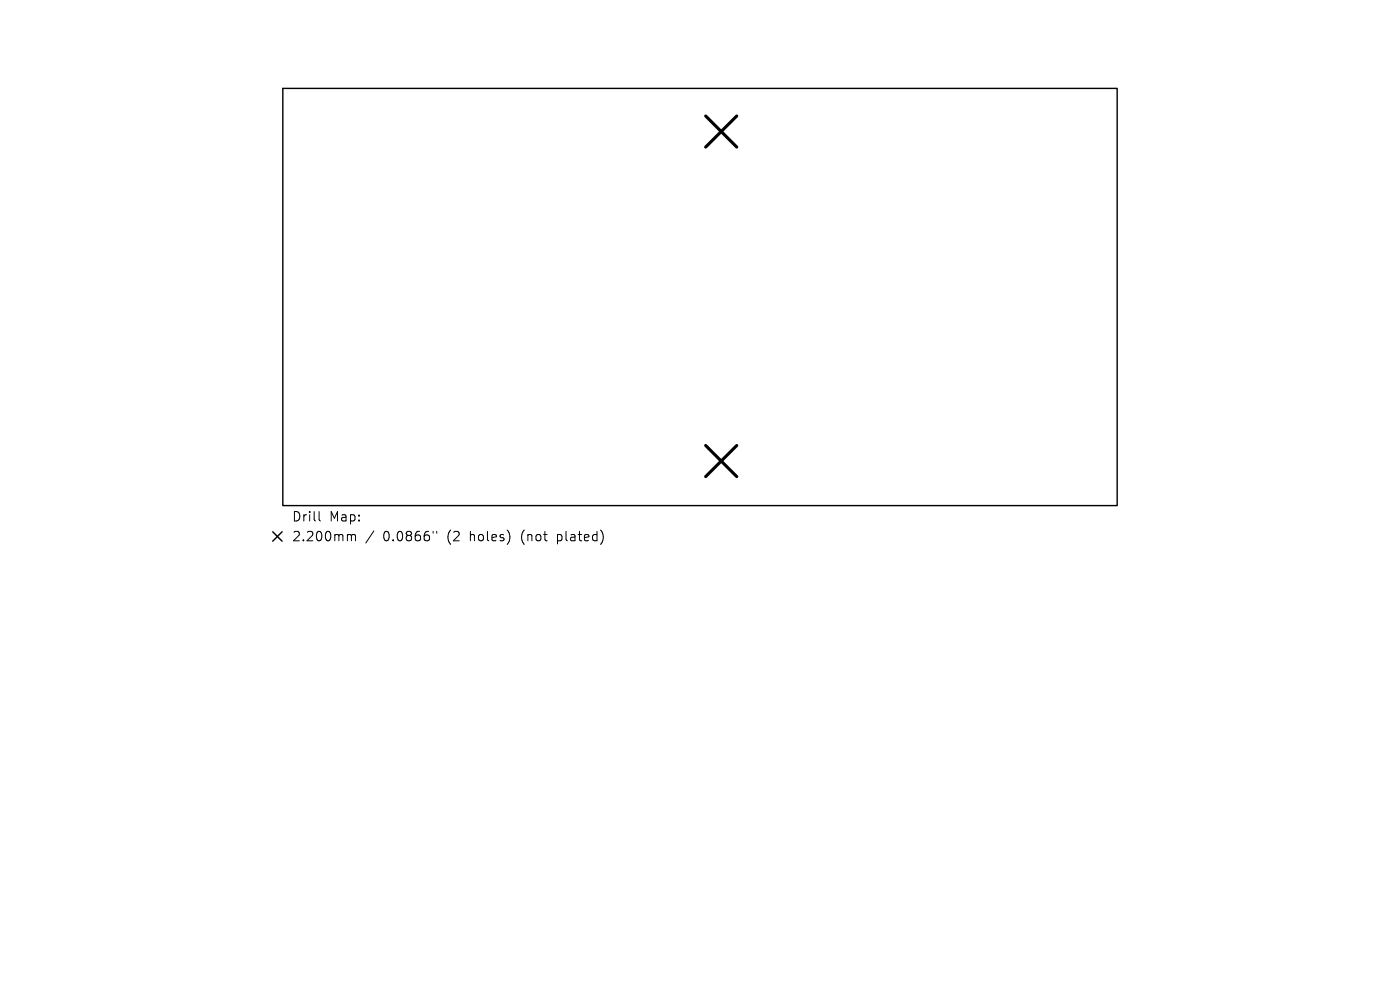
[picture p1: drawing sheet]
<svg xmlns="http://www.w3.org/2000/svg" width="297mm" height="210mm" viewBox="0 0 297 210" stroke-linecap="round" stroke-linejoin="round" font-family="sans-serif">
<defs><g id="words">
<g font-size="2.8">
<text x="61.9" y="110.9">Drill</text>
<text x="69.9" y="110.9">Map:</text>
<text x="61.9" y="115.1">2.200mm</text>
<text x="81.3" y="115.1">0.0866&quot;</text>
<text x="95" y="115.1">(2</text>
<text x="100" y="115.1">holes)</text>
<text x="111" y="115.1">(not</text>
<text x="118.9" y="115.1">plated)</text>
</g>
</g></defs>
<path d="M60 18.8h177v88.5h-177zM57.9 112.8l2 2M59.9 112.8l-2 2" fill="none" stroke="#000" stroke-width=".3"/>
<path d="M149.7 24.6l6.6 6.6M156.3 24.6l-6.6 6.6M149.7 94.5l6.6 6.6M156.3 94.5l-6.6 6.6" fill="none" stroke="#000" stroke-width=".66"/>
<path d="M67.7 108.5v1.7l.3 .3M74 113.4h.3l.3 .3M74.6 113.7l.2-.3 .5 .1 .1 1.2M74.6 113.7v1M79.3 112.6l-1.7 2.6M91.9 112.7v.4M92.6 112.7v.4" fill="none" stroke="#000" stroke-width=".21"/>
<use href="#words"/>
</svg>
